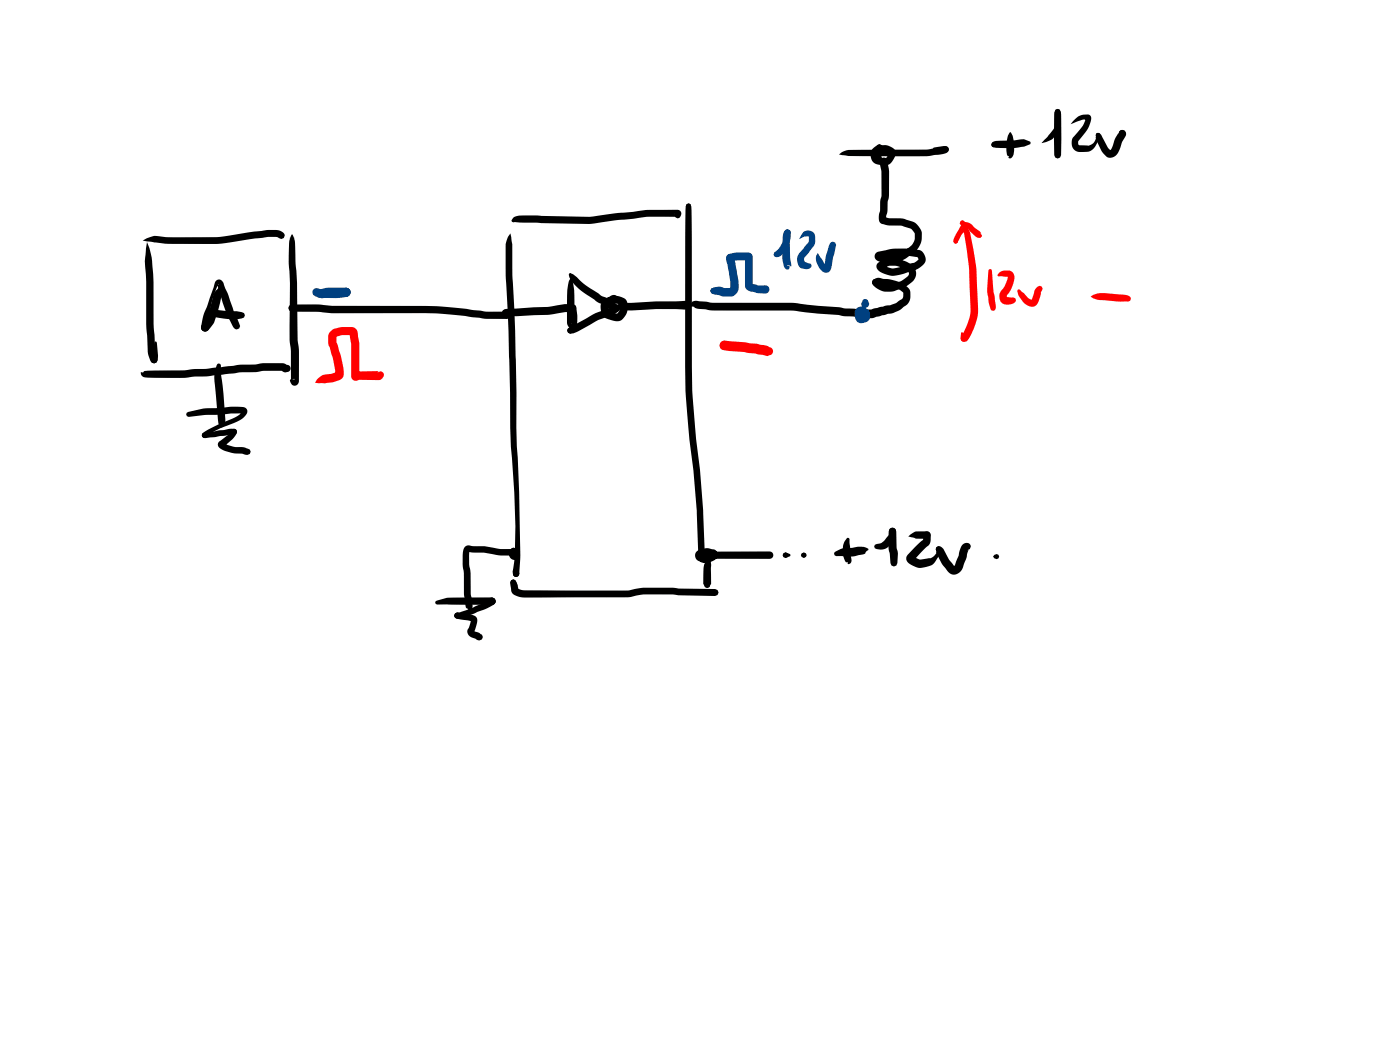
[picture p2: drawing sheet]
<svg xmlns="http://www.w3.org/2000/svg" width="285mm" height="214mm" viewBox="0 0 285 214" stroke-linecap="round" stroke-linejoin="round" font-family="sans-serif">
<g fill="#000">
<path d="M170.9 31.4a4 4 0 0 1 3.3-.9h14.4l3.5-.6-.2 .4 .2-.4 .4-.1 .5 .1 .2 .7a1.63 1.63 0 0 1-1.7 .9l-1.9 .2a169.5 169.5 0 0 1-15.4 .1h-1.4zM177.7 30.2l.9-.6a.78 .78 0 0 1 .9-.1l.2 .5-.1 .3-1 1a.77 .77 0 0 0 .2 .8 .77 .77 0 0 0 .9 .1h.8h-.2l.7-1.1 .1 .3-.8-.4-.5 .3v-.2l-.1 .7h-.2v.2a.33 .33 0 0 1-.1 .4 .33 .33 0 0 1-.4-.1l-.5-.3-.1-.9a2.06 2.06 0 0 1 2-1.6 2.06 2.06 0 0 1 2 1.8l-.2 .7a2.19 2.19 0 0 1-2.8 1.6 2.02 2.02 0 0 1-2-1.1 2.02 2.02 0 0 1 .3-2.3zM178.6 29.5l.5-.1 1.7 .4 .2 .2-.2 .2-1.7 .4-.5-.2-.1-.4zM190 30.1l2.5-.4 .6 .3 .1 .4-.2 .5-.5 .2-.4-.2-.2-.3 .3 .3-2-.4-.2-.1zM202.1 29l.3-.2a6.2 6.2 0 0 1 2.7-.2h1.3a4.4 4.4 0 0 1 3.4 .2l.1 .3a2.24 2.24 0 0 1-2 .8 20 20 0 0 1-5.3 .1l.3-.2-.5 .2-.4-.1-.2-.4zM202 29.1l.4-.2 .3 .1 .4 .7a.75 .75 0 0 1-1.2-.1zM205.7 26.9a5.9 5.9 0 0 1 .5 5l-.3 .3-.4 .1-.2-.3 .2-.2h-.3a6.3 6.3 0 0 1 .3-4.7zM214.9 22.4l.4-.2 .5 .2 .2 .4-.1 2.1a4.1 4.1 0 0 1-2.9 4l-.9 .2 1.1-1.2 1.5-2v-3.1zM214.9 22.4l.4-.2 .5 .2 .3 1-.1 8.2-.2 .5-.5 .2-.4-.2-.3-.5v-8.2zM218.7 24.5a2.9 2.9 0 0 1 3.3-1 1.93 1.93 0 0 1-.2 2.1 10.7 10.7 0 0 1-2.3 3.2l.2 .8 1.8 .1a1.89 1.89 0 0 0 1.6-2.3l.4-.3 .4 .1v.4a4.9 4.9 0 0 1-2.1 3.2l-.6 .1a3.4 3.4 0 0 1-2.1-.1 1.99 1.99 0 0 1-.4-3.1 7.2 7.2 0 0 0 2.4-3.6l.4 .3h-1.2l-2.3 .9zM223.3 27.1l.3-.1 .3 .2 .1 .3-.2 .4-.6-.1-.1-.3zM223.2 27.2a.72 .72 0 0 1 1 .3l1.3 2.5 .7 .8-.3-.2 .4-.3 .3-.8a6 6 0 0 1 1.1-2.5l.1 .2a.74 .74 0 0 1 .7-.8l.5 .2 .3 .6-.9 1.9a4.2 4.2 0 0 1-1.3 2.6l-.6 .3-.8 .1a3.9 3.9 0 0 1-1.7-1.9l-.9-2.3v-.1l.2 .1-.2-.4z"/>
<path d="M228.1 26.6l.4-.1 .5 .2 .2 .5-.1 .3v-.2l-.7 .8-.3-.1-.2-1zM29.1 49a4.4 4.4 0 0 1 3.3-.9 98.5 98.5 0 0 0 13.3 0l8.6-1.3 2.6 .1a1.41 1.41 0 0 1 1.1 1.1l-.2 .5-.5 .2-1-.5h-1.6l-4.1 .5a44.2 44.2 0 0 1-12 1 48 48 0 0 1-9.5-.7zM29.9 49.3l.5 1.3a26.3 26.3 0 0 1 .9 7.5 135.3 135.3 0 0 0 .3 13.6l.3 1.2-.2-.2 .3 .6-.2 .5-.4 .2-.4-.1a4.3 4.3 0 0 1-.9-3 110.7 110.7 0 0 1-.3-13.5l-.1-1.6a20.3 20.3 0 0 1 .2-6.5zM45.4 57.5a5.8 5.8 0 0 1-.4 3.3l-.6 2.3-.8 2.5-1.5 1.8a.82 .82 0 0 1-1.1-.3 .82 .82 0 0 1 .3-1.1l-.1 .1 .9-1.2-.1 .2 1.1-3.8a3.9 3.9 0 0 1 1.5-2.8zM59.3 47.8l.2-.1a5 5 0 0 1 .6 3.2l.1 2.3a103.6 103.6 0 0 1 .4 13.4v2.6l.3 2.3v6.1a.88 .88 0 0 1-.9 .9 .88 .88 0 0 1-.9-.8v-.4l1-.1a.56 .56 0 0 0-.9 .4l-.1-7a110.9 110.9 0 0 1-.1-12.9 50.8 50.8 0 0 1-.1-8.2zM103.9 47.5a23.7 23.7 0 0 1 .4 6.8v1.8a374.8 374.8 0 0 1 .8 30.9l.1 3.9a401.9 401.9 0 0 1 .7 23.6l-.2 2.4-.2 .5-.4 .1-.5-.2-.1-.7-.1 .2 .3-2.4a130 130 0 0 0-.7-23.5l-.1-3.9a669.6 669.6 0 0 0-1-32.7v-3a5 5 0 0 1 1-3.8zM104.6 44.3l.3-.2a17.4 17.4 0 0 1 5.3-.1l9.8 .2 5.8-.8 3.1-.3a24.4 24.4 0 0 1 6.5-.4h2.6a.89 .89 0 0 1 .7 .9 .89 .89 0 0 1-.7 .9l-.4-.2-.2-.8 .1 .4 .5 .2h-2.6a25.5 25.5 0 0 0-6.4 .4l-3 .3-6.1 .8-15.4-.3-.3-.1-.1-.3zM116.2 56.6a7.8 7.8 0 0 1 .8 4.6v4.5l-.4-.1-.3 .3 .2-.6 .3-2.9 .3-.2 .2 .2a9.3 9.3 0 0 1 .1 4 1.01 1.01 0 0 1-1.1 .5 1.01 1.01 0 0 1-.8-.9l-.1-.5a45.5 45.5 0 0 1 .4-8.1zM115.9 55.7l.2-.1 .6 .3 .7 .5a18.9 18.9 0 0 0 4.7 3.6l.5 .3a8.1 8.1 0 0 1 3 1.7l.4 .2 .2 .5a1.05 1.05 0 0 1-.9 .8 1.05 1.05 0 0 1-1-.5 6.7 6.7 0 0 0-2.6-1.4l-.6-.5a14.1 14.1 0 0 1-5.2-4.6l-.1-.6zM115.9 55.7h.4l.2 .6-.6-.1-.1-.3zM139.8 41.6l.4-.2 .5 .3-.2 1-.5-.4-.3-.1zM139.8 41.6l.4-.2a1.19 1.19 0 0 1 .6 1.4l.1 22.7a174.4 174.4 0 0 0 1.6 30.1 210.1 210.1 0 0 1 .9 17.1 .82 .82 0 0 1-1.2 .8l-.2-.5 .1-.6a165.1 165.1 0 0 0-1.7-22.8 164.4 164.4 0 0 1-.9-24.1v-20.5l.1-2.8z"/>
<path d="M179.4 32.3a.88 .88 0 0 1 1.1 0 .88 .88 0 0 1 .3 1.1l.2 1.5v4.9l-.3 1.3v1.8l-.3 1.7-.5-.4 1.2 .2 2.6 .1 2.4 .7a3.8 3.8 0 0 1 1.5 1.9l.1 1.6a4.1 4.1 0 0 1-1.7 2.8 7.5 7.5 0 0 1-7.2 1.7 1 1 0 0 1-.7-1.1 1 1 0 0 1 .9-.9l3.3-.6h2.5l2.2 .3a1.9 1.9 0 0 1 1.4 1.7 1.9 1.9 0 0 1-1.1 1.9l-1.1 .5a13.4 13.4 0 0 1-4.9 1.1l-.7-.2a2.65 2.65 0 0 1-2.1-1.4 1.14 1.14 0 0 1 1-1.3 5.9 5.9 0 0 1 6.6 1.3 2.19 2.19 0 0 1-.6 3.1 6.7 6.7 0 0 1-6.1 1.6l-.9-.5a1.66 1.66 0 0 1-.9-1.2 .72 .72 0 0 1 .7-.7l.5 .2 .2 .4-.1-.3 1.3 .8h1.3l.6-.3a4.8 4.8 0 0 0 2.7-1.4h.1a.69 .69 0 0 0-.1-1 5.1 5.1 0 0 0-3.7-1.1l-1.4 .5 .2-.3v-.3l1.8 .7 1.5-.3 2.9-.9 1-.7-.4-.5h.2l-3-.3a7.7 7.7 0 0 0-3.3 .3l-1.4 .3a.48 .48 0 0 0 .1-.8l.3 .1a6 6 0 0 0 5.5-1.5 2.71 2.71 0 0 0 1.2-1.8v-1.1l-.8-.9-1.9-.6-2.5-.1-1.3-.3a1.08 1.08 0 0 1-.9-1.4l.3-1.3v-2l.3-1.1v-4.9l-.4-2zM28.8 75.8h.3l.2-.2a3.6 3.6 0 0 1 2.3-.2h1.7a29.5 29.5 0 0 0 6.6-.3h2.2l5.6-.6a14.8 14.8 0 0 1 4.4-.3l1.6-.3h3.8l.9 .4-.3-.1a.81 .81 0 0 1 1 .5 .81 .81 0 0 1-.4 1 1.14 1.14 0 0 1-1.4-.3l.2 .1h-3.9a12.8 12.8 0 0 1-4.4 .3l-6.9 .8-2.7 .1a24.1 24.1 0 0 1-6.3 .2l-4-.1-.6-.5-.1-.4zM31.5 69.6h.3l.1 .2 .3 2.6-.2 1.1-.2 .3-.4 .2-.5-.2-.2-.5 .4-.9zM44 57.1a.99 .99 0 0 1 1.1 0 .99 .99 0 0 1 .5 .9l.7 1.7a34 34 0 0 0 2.4 6.2l.2 .5-.2 .5-.5 .2-.6-.4a19.4 19.4 0 0 1-2.7-6.4l-.6-2.3 .3-.1-.2 .2a19.8 19.8 0 0 0-1.8 5.7l-.2 1.5 .1 1.2v-.1a.8 .8 0 0 1-.8 1.1l-.4-.2-.3-.4-.1-.3a13.7 13.7 0 0 1 1.4-4.7l1.4-4.3zM42.5 63.2l.4-.1 .5 .2 .1 .3-.1 .3-.4 .2-.5-.1-.1-.4zM42.5 63.2l1.2-.2 3.3 .4a5.6 5.6 0 0 1 2.7 .3l.2 .5-.2 .4a9.7 9.7 0 0 1-5.3 .1 2.78 2.78 0 0 1-1.7-.6l-.3-.5zM44.3 74.1l.3-.1 .3 .1 .1 .3v1.7l.5 4.1 .4 5.3a1.16 1.16 0 0 1-1.1 1.5v-.4a.94 .94 0 0 1-.4-.9l-.6-7a7.3 7.3 0 0 1 .5-4.6zM59 62.2l.5-.2h1.7a35.4 35.4 0 0 1 6.6 .3h14.6a82.6 82.6 0 0 1 12.5 .6l4.1 .6h4a.74 .74 0 0 1 .8 .7 .74 .74 0 0 1-.8 .7h-4.3l-7.6-.9a60.5 60.5 0 0 0-8.7-.2h-14.9a47.5 47.5 0 0 0-8-.4 .72 .72 0 0 1-.7-.4 .72 .72 0 0 1 .2-.8zM59 62.2l.7-.1 .8 .9-1.3 .4-.3-.2-.2-.5zM102.4 63.2l.8-.3 9.1-.5a11.2 11.2 0 0 1 4.5-.4 .82 .82 0 0 1 .5 .9 .82 .82 0 0 1-.8 .6h-1.4l-3.6 .6-7.7 .3-.7-.1 .3-.3-.5 .3-.5-.2-.2-.4zM102.5 63.8l.4-.2a.55 .55 0 0 1 .6 0 .55 .55 0 0 1 .3 .6 .74 .74 0 0 1-.8 .7l-.5-.3-.2-.4zM102.4 63.2l.5-.2 .4 .2 .2 .5-.2-.4-.1 .4a.38 .38 0 0 1 0 .4 .38 .38 0 0 1-.4 .1h-.4l-.2-.3z"/>
<path d="M115.6 67l.2-.2 .9 .1 .1 .2-.4 .8h-.3l-.4-.1-.2-.5zM115.8 62.5l.4-.2 .3-.4a.82 .82 0 0 1 .8 .8 .82 .82 0 0 1-.8 .8l-.3-.4-.4-.2zM125.6 62.1l.4-.2 1.1-.2 12.4-.4a.89 .89 0 0 1 .8 .8 .89 .89 0 0 1-.8 .9 93 93 0 0 0-11.9 .2l-1.5 .1 .1-.5-.2 .3a.53 .53 0 0 1-.6-.3 .53 .53 0 0 1 .2-.7zM122.6 61.5l1.4-1a1.21 1.21 0 0 1 1.6-.2l.3 .7-.6-.1-.2 .4-1.5 1.2 .1-.2 .3 1.2-.2-.1 1.9 .4-.1 .1a1.86 1.86 0 0 0 .6-2l.2 .2-.8-.3-1.5 .2 .3-.1-.2 .3-.2 .6a.79 .79 0 0 1-1.1-.7 1.33 1.33 0 0 1 1.4-1.6l.8-.2a2.65 2.65 0 0 1 2.5 1.1 3.1 3.1 0 0 1-1.7 4 5.4 5.4 0 0 1-3.2-1.1l-.2-.6a2.41 2.41 0 0 1 .1-2.2zM125.5 62.5l.5-.1 .1 .6-.4 .1-.3-.1zM115.6 67l.2-.3a1.42 1.42 0 0 1 1.2-.6l2.4-1.3a15 15 0 0 1 4.6-2.1l.9-.5-.2 .5a.78 .78 0 0 1 1.3-.5 .78 .78 0 0 1-.3 1.3l-1.5 .8a11.4 11.4 0 0 0-4.1 1.8l-3.4 1.8h-.6l-.4-.1-.2-.5zM140.9 61.5l.9-.3 3.3 .4 16.4 .1 5.1 .6 4.2 .3 1.2 .2 4.3 .3 1.1-.1 2.9-.8 1-.1 1-.3 1.4-.9 .2-.4v-1l.1 .2a5.7 5.7 0 0 0-4.5-1.6l-.6-.2 .2-.1-.7 .4 .3-.1a.72 .72 0 0 1-1.1-.4 .72 .72 0 0 1 .7-.9h-.2l.8-.2 .7 .1a7.4 7.4 0 0 1 5.6 2.3 2.65 2.65 0 0 1-1.2 3.5 5.4 5.4 0 0 1-3.1 1.4l-2.7 .7a9.8 9.8 0 0 1-4.4-.2h-2l-1.1-.3-4.2-.3-5.1-.6h-13.4a21.4 21.4 0 0 1-5.2-.3l-.9-.1-.4-.1-.1-.2-.8-.1-.1-.3zM38 84l3.4-.8 6.1-.4a3.9 3.9 0 0 1 2.5 .3 1.15 1.15 0 0 1-.3 1.8l-.1 .1a13.4 13.4 0 0 1-4.6 2.1l-2.1 1.1-1.3 .9-.4-.1-.1-.4 .1-.3a8.5 8.5 0 0 1 3-1.8l3.1-1.2a3.2 3.2 0 0 0 2-1.5l.1 .3-7.5 .4-3.5 .4-.4-.2-.1-.3zM41.3 88.3l1.4-.4 4-.6a1.17 1.17 0 0 1 1.5 .6l-.1 .4-.5 .2-5.8 .7-.6-.2-.1-.4zM44.5 90l1.9-1.4 .7-.9v.2l.1-.4 .5-.2 .4 .2a1.47 1.47 0 0 1-.6 1.8l-2 1.7 .2-.5-.1-.3 .6 .4a7.8 7.8 0 0 0 3.5 .5l.6 .2a.84 .84 0 0 1 .7 .7l-.1 .4-.5 .2-1.1-.2a8 8 0 0 1-4.5-1.1l-.3-.3a.8 .8 0 0 1 0-1zM94.6 111.4a1.68 1.68 0 0 1 1.8-.2h2.3a16.9 16.9 0 0 0 5.9 .6l.5 .2 .3 .5-.2 .5-.5 .2-.6-.3 .4 .2a19.2 19.2 0 0 1-6.1-.6h-2l-1.1-.2 .3-.1-.1 2.7 .3 1.8v4.3l.4 2.2a.92 .92 0 0 1-.6 1l-.3-.1-.2-.4-.1 .2-.1-.1-.1-.5-.3-2.3-.1-4.3-.2-1.8a8 8 0 0 1 .2-3.1zM104.5 115.9l.4-.2a1.12 1.12 0 0 1 .8 1l-.2 .6-.4 .2-.4-.1-.3-.5v-.6z"/>
<path d="M104.1 118.2l.4-.2 .4 .2 .5 1-.1 .2h-.2l-1-.4-.2-.4zM104.1 118.2l.4-.2a1.8 1.8 0 0 1 1 1.9v.2l-.1-.3 .6 .3a379.3 379.3 0 0 0 21.8 .1l.7-.1a29.7 29.7 0 0 1 9.7-.3l7.4 .1 .5 .2 .2 .5-.2 .5-.5 .2-7.5-.1a33.7 33.7 0 0 0-6.8-.2l-3.5 .6-19.3 .1a5.8 5.8 0 0 1-4-.7l-.4-.7-.2-1.7zM104 111.8a.8 .8 0 0 1 1.2 0l.5 .4-1 .6 .3-.1a.32 .32 0 0 0-.4 0 .32 .32 0 0 0-.2 .2v-.1h.5a.57 .57 0 0 0-.7-.7l-.2 .4 .2-.5 .5-.1 .5 .1 .2 .5a.87 .87 0 0 1-.9 .9 .87 .87 0 0 1-.9-.8 .87 .87 0 0 1 .7-.9 1.18 1.18 0 0 1 1.4 1 1.18 1.18 0 0 1-1 1.3 1.3 1.3 0 0 1-1.1-.9 1.3 1.3 0 0 1 .4-1.3zM141.8 112.3l1.4-.6a3.8 3.8 0 0 1 2.7 .5 1.49 1.49 0 0 1-1.3 2.2 1.75 1.75 0 0 1-2.4-.5 1.33 1.33 0 0 1 .2-1.6 1.33 1.33 0 0 1 1.7-.2l.2 .4v.6l-.7 1.3-.2 .1-.2-.1-.3-.7 .2-1 .1 .3h.4l-.1 .4-.2-.2 1.5-.2v-.2l.3 .3-1.2-.2-1.1 .4 .1-.2-.1-.2h1.3l1.3-.6h11.3a.75 .75 0 0 1 .8 .7 .75 .75 0 0 1-.8 .8h-11.2a3.8 3.8 0 0 1-2.8 .5 1.22 1.22 0 0 1-1.1-.7 1.22 1.22 0 0 1 .2-1.3zM143.4 119.1l.6-.5 .6 .5-.2 .4-.4 .2-.5-.2zM143.8 114.3l.8-.4 .1 .6 .1 4.4-.4 .6-.4 .2-.5-.2-.3-.6v-1.3a5.4 5.4 0 0 1 .4-3zM169.9 112.4l.3-.1a4.8 4.8 0 0 1 3.4-.8l1.9-.2 1.3 .4a.34 .34 0 0 1-.4 .5 .93 .93 0 0 1-.7 .7l-.8 .1a6.3 6.3 0 0 1-3.2 .3l-1.4-.1-.3-.1-.2-.4zM172.4 109.5l.5 .1 .1 .2 .3 4.6a.45 .45 0 0 1-.3 .4 .45 .45 0 0 1-.4-.2v-.2l-.3 .1a4.2 4.2 0 0 1 0-4.8zM181.2 107.7a.8 .8 0 0 1 1-.1 .8 .8 0 0 1 .2 1v.3a5.5 5.5 0 0 1-2.3 2.9l-.7 .1-.9-.1-.4-.2-.1-.3a1.32 1.32 0 0 1 1.3-.7l.7-.5 1-1.2v-.7zM181.2 107.7a.82 .82 0 0 1 1-.1 .82 .82 0 0 1 .3 .9v2.9l.3 1.3-.1 1.9-.2 .5-.5 .2-.5-.2-.2-.5-.2-2.2a16.2 16.2 0 0 1-.1-4.5zM184.9 109.2l1.4-1h.9a2.73 2.73 0 0 1 2.1 .2 .8 .8 0 0 1 0 1 .8 .8 0 0 1-.9 .3h-1.9zM188.2 108.4a.77 .77 0 0 1 .9-.1 .77 .77 0 0 1 .4 .8v.7a1.82 1.82 0 0 1-1.1 1.8l-2.4 2.5 .2-.3-.1-.5 1.2 .6 1.8-.2a1.36 1.36 0 0 0 1.4-.8l.2-.3a.78 .78 0 0 1 .4-1.3l.4 .1 .1 .6v-.1a5.1 5.1 0 0 1-2.1 3.3 3.8 3.8 0 0 1-4.9-1 1.07 1.07 0 0 1 .2-1.2l2.2-2.3 1-.8-.1 .1 .1-1.1z"/>
<path d="M190.7 111.4l.7-.1 .7 .5 1.1 2.1 1.2 1.4h-.3l.3-.3 .8-2a2.77 2.77 0 0 1 1-2.3l.7-.2a.74 .74 0 0 1 .8 .8l-.2 .5-.6 .2 .3-.1-1.1 3.5a1.8 1.8 0 0 1-1.4 1.5 1.8 1.8 0 0 1-1.9-.7l-.3-.4a8.6 8.6 0 0 1-1.9-3.3v-.2l.4 .1-.3-.2-.2-.4zM202.5 113l.4-.2 .4 .2 .1 .3-.1 .4-.4 .1-.4-.1-.3-.4zM88.7 122.4l2.4-.7 9-.1 .6 .3 .2 .5a.75 .75 0 0 1-.8 .7h-11.1l-.3-.1-.1-.3zM92.7 124.9l.4-.2 2.7 .4a1.4 1.4 0 0 1 1.3 .7 1.4 1.4 0 0 1-.1 1.5l-.6 1.5v-.3l1.1 .3 .6 .4 .2 .5-.2 .5-.5 .2-1.4-.6a1.23 1.23 0 0 1-.8-1.9l.5-1.6 .1 .2-1.3-.3a3.1 3.1 0 0 1-2.1-.5l-.1-.4zM95.3 123.4h.5v-.1l.2 .1 .1 .3-.1 .3-.5 .2-.3-.6zM92.6 125l.3-.3h.8l2.4-.9 2.4-1.1 1.2-.7-.2 .2 .2-.4 .5-.1a.74 .74 0 0 1 .7 .9 4.4 4.4 0 0 1-2.8 1.7l-1.9 .8-2.7 .8-.8-.1-.2-.5z"/>
<circle cx="228.5" cy="27.2" r=".73"/>
<circle cx="178.3" cy="57.5" r=".73"/>
<circle cx="31.4" cy="73.3" r=".67"/>
<circle cx="41.7" cy="66.7" r=".82"/>
<circle cx="42.9" cy="63.6" r=".54"/>
<circle cx="125.4" cy="62.7" r=".76"/>
<circle cx="41.6" cy="88.6" r=".53"/>
<circle cx="47.6" cy="87.9" r=".59"/>
<circle cx="105.1" cy="116.8" r=".65"/>
<circle cx="191.1" cy="111.8" r=".58"/>
<circle cx="93.1" cy="125.3" r=".62"/>
<circle cx="95.7" cy="123.7" r=".52"/>
<circle cx="100.2" cy="122.4" r=".75"/>
</g>
<g fill="#000">
<path d="M159.9 112.5l.4 .1 .2 .4-.2 .4-.4 .2-.1-.2v-.8z" fill-rule="evenodd"/>
<path d="M159.5 112.6l.4-.1 1 .3 .1 .2-.1 .2-1 .4-.4-.2-.2-.4z" fill-rule="evenodd"/>
<path d="M163.6 112.5l.5 .2 .1 .3-.1 .4-.4 .2-.1-.1z" fill-rule="evenodd"/>
<path d="M163.4 112.7l.3-.2 .3 .4v.3l-.3 .4-.3-.2-.2-.4z" fill-rule="evenodd"/>
<circle cx="159.8" cy="113" r=".39"/>
<circle cx="163.6" cy="113" r=".51"/>
</g>
<g fill="#004080">
<path d="M64.6 59.2l.5-.3a15.6 15.6 0 0 1 5.8-.2 .93 .93 0 0 1 .5 1.1 .93 .93 0 0 1-1 .6l-1.2 .1a11.9 11.9 0 0 0-3.9 .2h.1a.57 .57 0 0 0 .4-.5 .57 .57 0 0 0-.4-.6l.7 .8-.2 .2h-.8a.8 .8 0 0 1-.8-.5 .8 .8 0 0 1 .3-.9z"/>
<path d="M63.8 58.9l.6-.2 1.3 .2h2.7l1.8-.3a.93 .93 0 0 1 1.2 .9l-.2 .6a4.2 4.2 0 0 1-3 .6l-3.4-.2a1.22 1.22 0 0 1-1.1-1.3z"/>
<path d="M144.8 58.8l.5-.2 .5 .3 .1 .3-.1 .3-.5 .3-.5-.1-.1-.5z"/>
<path d="M144.8 58.8l.5-.2 .3 .1 .3 .3-.6 .2 .5-.2-.1 .7-.4 .1-.4-.1-.2-.3 .6-.2-.6 .2z"/>
<path d="M148.1 51.9a.88 .88 0 0 1 1 0 .88 .88 0 0 1 .4 1l.8 4 .1 1.4a1.89 1.89 0 0 1-2.1 2.1h-1.1l-1.9-.5-.5-.2-.2-.5 .2-.4a2.45 2.45 0 0 1 1.8-.4l.9 .3 1.3-.1-.3 .1 .2-.2v-1.2l-.8-3.9a1.72 1.72 0 0 1 .2-1.5z"/>
<path d="M148 52a7.5 7.5 0 0 1 4.9-.4l.3 .6v6l-.2-.4 1.4 .3h1.4a.83 .83 0 0 1 .9 .8 .83 .83 0 0 1-.9 .9l-1.7-.1-.6-.3a1.7 1.7 0 0 1-1.8-1.2v-5.8l.2 .4 .4 .2h-2.2l-1.3 .3a.81 .81 0 0 1-.9-.8z"/>
<path d="M157.7 51.3l.3-.1 .3 .1 .3 .5-.2 .4-.4 .1-.4-.2-.1-.3z"/>
<path d="M159.9 46.9l.4-.2 .5 .2a4.4 4.4 0 0 1-.8 3.9 2.03 2.03 0 0 1-2.1 1.5l-.4-.5 .2-.4 .5-.1h-.3a5.5 5.5 0 0 0 1.8-3.9l.2 .4-.2-.5z"/>
<path d="M159.9 46.9l.4-.2 .5 .2 .2 .4-.2 .5-.4 .2 .5-.3-.1 1.3a15.6 15.6 0 0 0 .3 4.7v.6a.58 .58 0 0 0-.8-.1h.4a.53 .53 0 0 1-.3 .7 .53 .53 0 0 1-.7-.5l-.1-.4a12.4 12.4 0 0 1-.3-5l.2-1.4z"/>
<path d="M163.6 47.2a1.46 1.46 0 0 1 1.6-.1 1.46 1.46 0 0 1 .8 1.3 2.23 2.23 0 0 1-.3 1.7l-1.9 2.4 .1 1-.4-.3 1.6 .5a.74 .74 0 0 1-.7 1.1l-1-.1a1.96 1.96 0 0 1-.8-3l2.1-2.5v-1h-.8l-1.2 .5z"/>
<path d="M166.5 51.6l1.4 2.2 .4 .3-.5 .2 .4-2.3 .5-1.9 .5-.8 .4-.1 .4 .2 .2 .5-.8 4.2a1.2 1.2 0 0 1-1.6 1.3 3.4 3.4 0 0 1-1.6-3.3z"/>
<path d="M175.7 61.1l.5-.2 .4 .2 .2 .5-.2 .4-.4-.2-.3 .1v-.4z"/>
<path d="M175.7 61.1l.5-.2 .4 .2 .2 .5a.76 .76 0 0 1-.6 1.1 .76 .76 0 0 1-.7-1.1z"/>
<path d="M174.3 62.8a1.49 1.49 0 0 1 1.6-.3 1.49 1.49 0 0 1 1 1.2 1.15 1.15 0 0 1-.6 1.4 1.15 1.15 0 0 1-1.5-.4v-.1a.92 .92 0 0 1-.3-1 .92 .92 0 0 1 .7-.6l-.1 .1 1.1-1.6v1.2a1.45 1.45 0 0 1-.9 1.6 .53 .53 0 0 0 .4-.7l.2 .3-.1-.1-.1 .4-.3-.6h.2l-.3 .2 .1-.1 .2 .8-.3-.2 .5-.1-.1 .3 .1-.6 .3 .4-.5-.4-.1-.3 .1-.3 .3-.1a.71 .71 0 0 1 .7-.2 .71 .71 0 0 1 .5 .6l.1 .9a1.67 1.67 0 0 1-2.9 .7l-.1-.2a2.07 2.07 0 0 1 .1-2.2z"/>
<circle cx="70.5" cy="59.5" r=".93"/>
</g>
<g fill="#f00">
<path d="M67.3 67.5a5.4 5.4 0 0 1 4.2-.9 1.34 1.34 0 0 1 1.4 1.5v.4a13.2 13.2 0 0 1 .3 4.4v3.7a.75 .75 0 0 0-1-.7l.9-.3h4.1l-.2 .2 .5-.2a.84 .84 0 0 1 .6 .7 .84 .84 0 0 1-.4 .9l-.5 .2-4.1-.1a1.05 1.05 0 0 1-1.6-.7v-3.7a17.6 17.6 0 0 0-.3-4.9l.4 .2h-2l-1.1 .3 .2-.1-.3 .3 .1-.3v1.4l-.1-.2 .3 .4a25.5 25.5 0 0 1 1.3 6 1.67 1.67 0 0 1-1.8 1.7l-2.1 .4-2-.2a3.2 3.2 0 0 1 3.3-1.8l1.1-.3-.3 .4-.4-3.2-.6-2.3a3.4 3.4 0 0 1 0-3.1z"/>
<path d="M146.8 69.6l.7-.2 .4 .1 .4 .6 .7 .5a2.07 2.07 0 0 1-1.9 .6 .98 .98 0 0 1-.3-1.6z"/>
<path d="M146.8 69.6l.7-.2 4.2 .3 4.1 .6 .7 .2 .1 .2a.84 .84 0 0 1 .8 .8 .84 .84 0 0 1-.8 .8 1.32 1.32 0 0 1-1.4-.1l-3.7-.5-3.8-.3a1.03 1.03 0 0 1-1-.6 1.03 1.03 0 0 1 .1-1.2z"/>
<path d="M195.6 45l.3-.1 .3 .1 .1 .5-.6 .3-.2-.1-.1-.2z"/>
<path d="M195.6 45l.4-.1 .4 .3a9.5 9.5 0 0 1 1.4 3.8l1 5.6 .3 7.7a11.8 11.8 0 0 1-2.2 7.1l-.7 .2-.5-.2-.1-.5 .1-.4 .4-.2h-.3a10.7 10.7 0 0 0 1.8-6l-.2-4.1a50.1 50.1 0 0 0-1.1-10.5l-.6-2h.1l-.3-.4z"/>
<path d="M195.7 67.7l.2-.1 .2 .2 .3 .6 .2 .1-.1-.2 .3 .3 .1 .3-.2 .5-.5 .2-.2-.1-.3-.3z"/>
<path d="M195.2 46.9l.9-.6 .5-.5 .1 .6-.2 .5-.7 .9-.9 1.7-.3 .1a.69 .69 0 0 1-.4-1z"/>
<path d="M196.1 45.4a1.53 1.53 0 0 1 1.8 .4l.4 .5a2.74 2.74 0 0 1 1.5 1.2l-.2 .1 .3 .4a.75 .75 0 0 1-1.3 .1l-2.3-2.3-.6 1-.8 2.6-.3 .2-.3-.1-.1-.3 1.1-2.6z"/>
<path d="M199.4 47.7l.4 .1 .1 .2-.2 .3h-.4l-.2-.3z"/>
<path d="M199.3 47.8h.4l.1 .4-.3 .1-.2-.1z"/>
<path d="M201.3 54.9l.3-.1 .3 .1 .1 .2 .3 4.2 .4 2.9-.1 .9-.4 .2-.4-.2-.2-.3-.6-3.1z"/>
<path d="M203.5 55.4a2.84 2.84 0 0 1 2.5-.1 1.98 1.98 0 0 1 .3 2.5l-.6 1.3-.7 1 .1 .5-.2-.1h1.4l.4 .2a.85 .85 0 0 1-.7 1.2 1.81 1.81 0 0 1-2.4-.8 1.81 1.81 0 0 1 .7-2.4l1-2.3-2.1-.2-.1-.2z"/>
<path d="M207.2 59a.95 .95 0 0 1 1 .5l1.1 1.2 .8 .4h-.1l.6-1.7a1.68 1.68 0 0 1 1.1-1.2l.4 .2a1.05 1.05 0 0 1-.2 1.1l-.5 1.9a1.53 1.53 0 0 1-2.6 .5l-1.3-1.5-.4-1.1z"/>
<path d="M222.1 60.4a4.5 4.5 0 0 1 3.7-.6l3.3 .2a1.17 1.17 0 0 1 1.2 .8l-.2 .4-.4 .2-4-.2a6.3 6.3 0 0 1-3.6-.8z"/>
<circle cx="194.6" cy="49.1" r=".44"/>
</g>
</svg>
